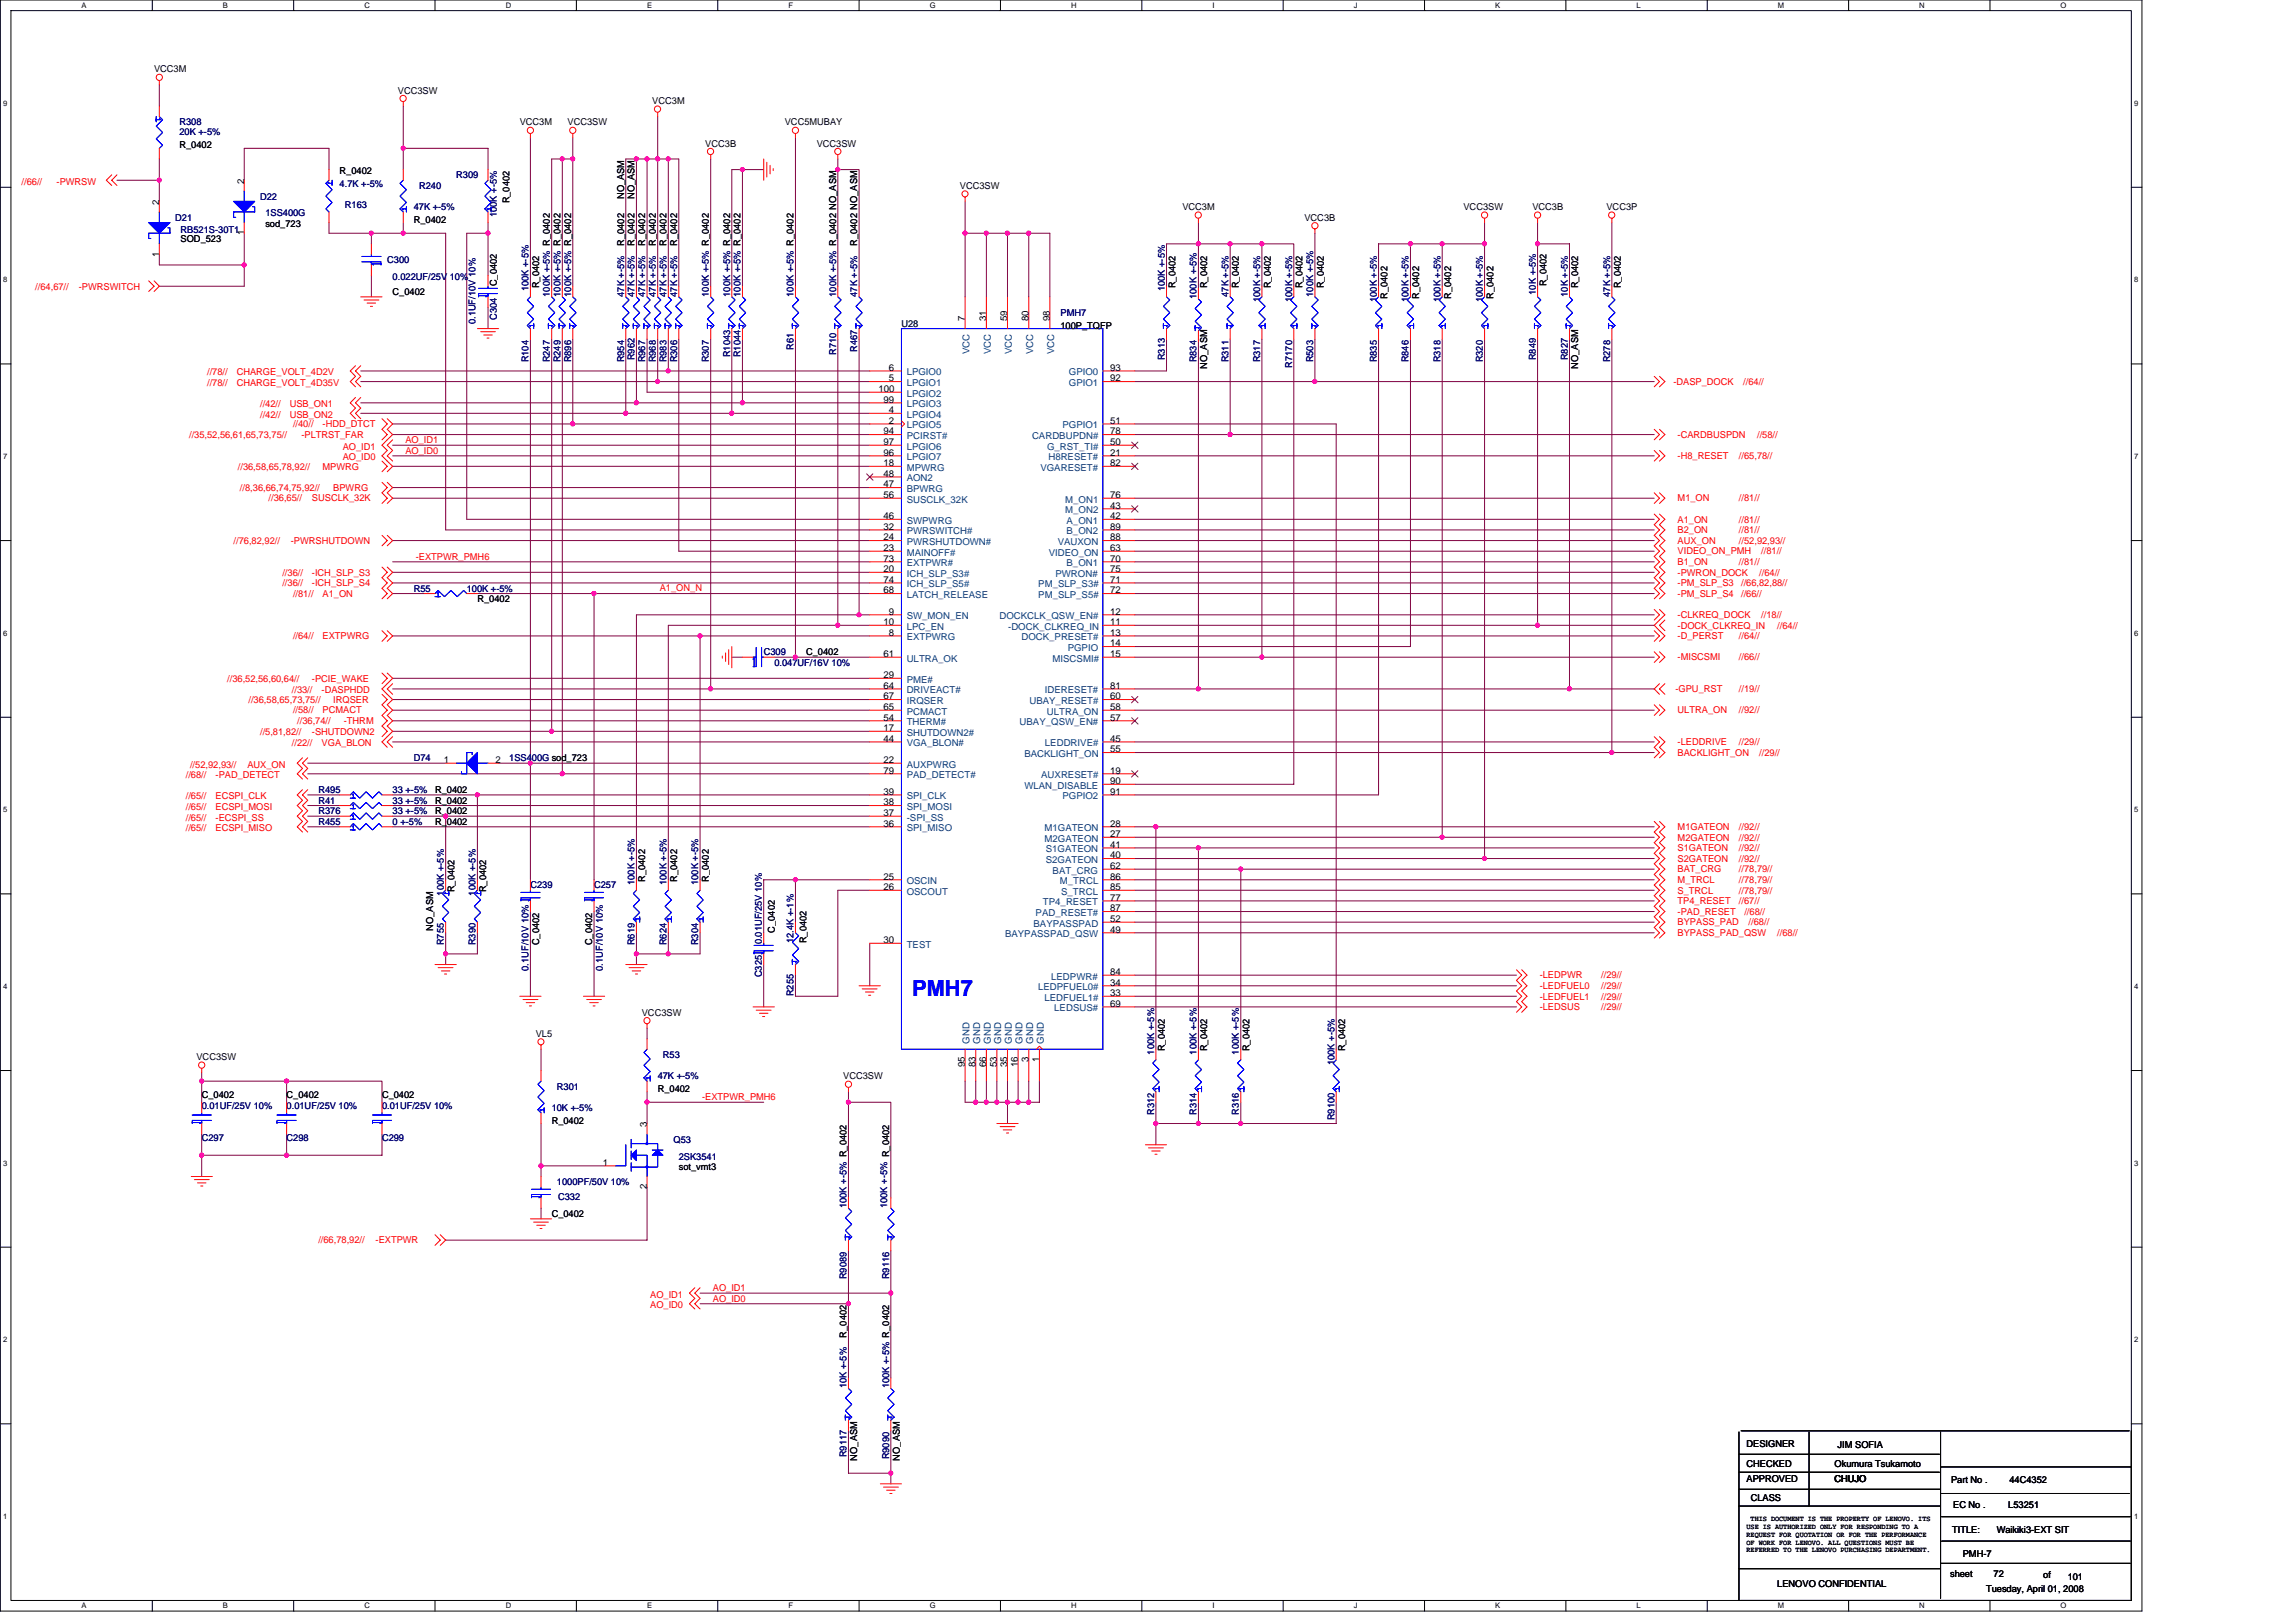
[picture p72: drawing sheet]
<svg xmlns="http://www.w3.org/2000/svg" width="297mm" height="210mm" viewBox="0 0 297 210" stroke-linecap="round" stroke-linejoin="round" font-family="sans-serif">
<defs><g id="words">
<text font-size="2.9" fill="#00f" x="118" y="128.9">PMH7</text>
<g font-size="1.2">
<text x="19.9" y="9.4">VCC3M</text>
<text x="51.5" y="12.1">VCC3SW</text>
<text x="67.2" y="16.2">VCC3M</text>
<text x="73.4" y="16.2">VCC3SW</text>
<text x="84.4" y="13.5">VCC3M</text>
<text x="101.5" y="16.2">VCC5MUBAY</text>
<text x="23.2" y="19.1">R_0402</text>
<text x="31.6" y="23.7" transform="rotate(-90 31.6 23.7)">2</text>
<text x="43.9" y="22.5">R_0402</text>
<text x="91.2" y="19">VCC3B</text>
<text x="105.7" y="19">VCC3SW</text>
<text x="20.6" y="26.5" transform="rotate(-90 20.6 26.5)">2</text>
<text x="34.3" y="29.4">sod_723</text>
<text x="53.5" y="28.8">R_0402</text>
<text x="65.9" y="26.3" transform="rotate(-90 65.9 26.3)">R_0402</text>
<text x="80.7" y="25.8" transform="rotate(-90 80.7 25.8)">NO_ASM</text>
<text x="82.1" y="25.8" transform="rotate(-90 82.1 25.8)">NO_ASM</text>
<text x="124.2" y="24.4">VCC3SW</text>
<text x="153" y="27.2">VCC3M</text>
<text x="168.8" y="28.6">VCC3B</text>
<text x="189.3" y="27.2">VCC3SW</text>
<text x="198.2" y="27.2">VCC3B</text>
<text x="207.8" y="27.2">VCC3P</text>
<text x="20.6" y="33.2" transform="rotate(-90 20.6 33.2)">1</text>
<text x="23.4" y="31.3">SOD_523</text>
<text x="31.6" y="30.5" transform="rotate(-90 31.6 30.5)">1</text>
<text x="80.7" y="31.8" transform="rotate(-90 80.7 31.8)">R_0402</text>
<text x="82.1" y="31.8" transform="rotate(-90 82.1 31.8)">R_0402</text>
<text x="83.5" y="31.8" transform="rotate(-90 83.5 31.8)">R_0402</text>
<text x="84.9" y="31.8" transform="rotate(-90 84.9 31.8)">R_0402</text>
<text x="86.2" y="31.8" transform="rotate(-90 86.2 31.8)">R_0402</text>
<text x="87.6" y="31.8" transform="rotate(-90 87.6 31.8)">R_0402</text>
<text x="110.9" y="31.8" transform="rotate(-90 110.9 31.8)">R_0402 NO_ASM</text>
<text x="50.8" y="38.2">C_0402</text>
<text x="64.3" y="37" transform="rotate(-90 64.3 37)">C_0402</text>
<text x="69.8" y="37.3" transform="rotate(-90 69.8 37.3)">R_0402</text>
<text x="124.8" y="41.6" transform="rotate(-90 124.8 41.6)">7</text>
<text x="127.6" y="41.6" transform="rotate(-90 127.6 41.6)">31</text>
<text x="130.3" y="41.6" transform="rotate(-90 130.3 41.6)">59</text>
<text x="133.1" y="41.6" transform="rotate(-90 133.1 41.6)">80</text>
<text x="135.8" y="41.6" transform="rotate(-90 135.8 41.6)">98</text>
<text x="152.1" y="37.3" transform="rotate(-90 152.1 37.3)">R_0402</text>
<text x="156.2" y="37.3" transform="rotate(-90 156.2 37.3)">R_0402</text>
<text x="160.3" y="37.3" transform="rotate(-90 160.3 37.3)">R_0402</text>
<text x="164.4" y="37.3" transform="rotate(-90 164.4 37.3)">R_0402</text>
<text x="168.5" y="37.3" transform="rotate(-90 168.5 37.3)">R_0402</text>
<text x="171.3" y="37.3" transform="rotate(-90 171.3 37.3)">R_0402</text>
<text x="179.5" y="38.7" transform="rotate(-90 179.5 38.7)">R_0402</text>
<text x="183.6" y="38.7" transform="rotate(-90 183.6 38.7)">R_0402</text>
<text x="187.7" y="38.7" transform="rotate(-90 187.7 38.7)">R_0402</text>
<text x="193.2" y="38.7" transform="rotate(-90 193.2 38.7)">R_0402</text>
<text x="200.1" y="37" transform="rotate(-90 200.1 37)">R_0402</text>
<text x="204.2" y="37.3" transform="rotate(-90 204.2 37.3)">R_0402</text>
<text x="209.7" y="37.3" transform="rotate(-90 209.7 37.3)">R_0402</text>
<text x="115" y="48">6</text>
<text x="137.2" y="42.5">100P_TQFP</text>
<text x="143.6" y="48">93</text>
<text x="156.2" y="47.7" transform="rotate(-90 156.2 47.7)">NO_ASM</text>
<text x="204.2" y="47.7" transform="rotate(-90 204.2 47.7)">NO_ASM</text>
<text x="113.6" y="50.7">100</text>
<text x="114.3" y="52.1">99</text>
<text x="115" y="53.5">4</text>
<text x="115" y="49.4">5</text>
<text x="143.6" y="49.4">92</text>
<text x="114.3" y="56.2">94</text>
<text x="114.3" y="59">96</text>
<text x="114.3" y="57.6">97</text>
<text x="115" y="54.8">2</text>
<text x="143.6" y="59">21</text>
<text x="143.6" y="56.2">78</text>
<text x="143.6" y="54.8">51</text>
<text x="143.6" y="57.6">50</text>
<text x="114.3" y="60.3">18</text>
<text x="114.3" y="64.5">56</text>
<text x="114.3" y="63.1">47</text>
<text x="114.3" y="61.7">48</text>
<text x="143.6" y="60.3">82</text>
<text x="143.6" y="65.8">43</text>
<text x="143.6" y="64.5">76</text>
<text x="114.3" y="71.3">23</text>
<text x="114.3" y="69.9">24</text>
<text x="114.3" y="68.6">32</text>
<text x="114.3" y="67.2">46</text>
<text x="143.6" y="69.9">88</text>
<text x="143.6" y="71.3">63</text>
<text x="143.6" y="67.2">42</text>
<text x="143.6" y="68.6">89</text>
<text x="61.8" y="77.9">R_0402</text>
<text x="114.3" y="74">20</text>
<text x="114.3" y="76.8">68</text>
<text x="114.3" y="72.7">73</text>
<text x="114.3" y="75.4">74</text>
<text x="143.6" y="75.4">71</text>
<text x="143.6" y="76.8">72</text>
<text x="143.6" y="74">75</text>
<text x="143.6" y="72.7">70</text>
<text x="114.3" y="80.9">10</text>
<text x="115" y="79.5">9</text>
<text x="115" y="82.3">8</text>
<text x="143.6" y="82.3">13</text>
<text x="143.6" y="79.5">12</text>
<text x="143.6" y="83.7">14</text>
<text x="143.6" y="80.9">11</text>
<text x="104.3" y="84.8">C_0402</text>
<text x="114.3" y="87.8">29</text>
<text x="114.3" y="85">61</text>
<text x="114.3" y="89.1">64</text>
<text x="143.6" y="89.1">81</text>
<text x="143.6" y="85">15</text>
<text x="114.3" y="94.6">17</text>
<text x="114.3" y="93.3">54</text>
<text x="114.3" y="96">44</text>
<text x="114.3" y="91.9">65</text>
<text x="114.3" y="90.5">67</text>
<text x="143.6" y="93.3">57</text>
<text x="143.6" y="91.9">58</text>
<text x="143.6" y="90.5">60</text>
<text x="143.6" y="96">45</text>
<text x="57.4" y="98.7">1</text>
<text x="64.1" y="98.7">2</text>
<text x="114.3" y="98.7">22</text>
<text x="114.3" y="100.1">79</text>
<text x="143.6" y="100.1">19</text>
<text x="143.6" y="97.4">55</text>
<text x="143.6" y="101.5">90</text>
<text x="56.3" y="106.7">R_0402</text>
<text x="56.3" y="105.4">R_0402</text>
<text x="56.3" y="102.6">R_0402</text>
<text x="56.3" y="104">R_0402</text>
<text x="114.3" y="107">36</text>
<text x="114.3" y="105.6">37</text>
<text x="114.3" y="104.2">38</text>
<text x="114.3" y="102.8">39</text>
<text x="143.6" y="107">28</text>
<text x="143.6" y="102.8">91</text>
<text x="114.3" y="113.8">25</text>
<text x="143.6" y="112.5">62</text>
<text x="143.6" y="113.8">86</text>
<text x="143.6" y="108.3">27</text>
<text x="143.6" y="109.7">41</text>
<text x="143.6" y="111.1">40</text>
<text x="58.8" y="115.5" transform="rotate(-90 58.8 115.5)">R_0402</text>
<text x="62.9" y="115.5" transform="rotate(-90 62.9 115.5)">R_0402</text>
<text x="83.5" y="114.1" transform="rotate(-90 83.5 114.1)">R_0402</text>
<text x="87.6" y="114.1" transform="rotate(-90 87.6 114.1)">R_0402</text>
<text x="91.7" y="114.1" transform="rotate(-90 91.7 114.1)">R_0402</text>
<text x="114.3" y="115.2">26</text>
<text x="143.6" y="115.2">85</text>
<text x="143.6" y="116.6">77</text>
<text x="143.6" y="119.3">52</text>
<text x="143.6" y="117.9">87</text>
<text x="56" y="120.4" transform="rotate(-90 56 120.4)">NO_ASM</text>
<text x="69.8" y="122.3" transform="rotate(-90 69.8 122.3)">C_0402</text>
<text x="76.6" y="122.3" transform="rotate(-90 76.6 122.3)">C_0402</text>
<text x="100.2" y="120.7" transform="rotate(-90 100.2 120.7)">C_0402</text>
<text x="104.3" y="122.1" transform="rotate(-90 104.3 122.1)">R_0402</text>
<text x="114.3" y="122">30</text>
<text x="143.6" y="120.7">49</text>
<text x="83" y="131.4">VCC3SW</text>
<text x="143.6" y="127.6">34</text>
<text x="143.6" y="126.2">84</text>
<text x="143.6" y="128.9">33</text>
<text x="143.6" y="130.3">69</text>
<text x="25.4" y="137.2">VCC3SW</text>
<text x="69.3" y="134.2">VL5</text>
<text x="133.1" y="137.4" transform="rotate(-90 133.1 137.4)">3</text>
<text x="134.4" y="137.4" transform="rotate(-90 134.4 137.4)">1</text>
<text x="150.7" y="136.1" transform="rotate(-90 150.7 136.1)">R_0402</text>
<text x="156.2" y="136.1" transform="rotate(-90 156.2 136.1)">R_0402</text>
<text x="161.7" y="136.1" transform="rotate(-90 161.7 136.1)">R_0402</text>
<text x="174" y="136.1" transform="rotate(-90 174 136.1)">R_0402</text>
<text x="26.1" y="142.1">C_0402</text>
<text x="37.1" y="142.1">C_0402</text>
<text x="49.4" y="142.1">C_0402</text>
<text x="85.1" y="141.3">R_0402</text>
<text x="109.1" y="139.7">VCC3SW</text>
<text x="124.8" y="138.1" transform="rotate(-90 124.8 138.1)">95</text>
<text x="126.2" y="138.1" transform="rotate(-90 126.2 138.1)">83</text>
<text x="127.6" y="138.1" transform="rotate(-90 127.6 138.1)">66</text>
<text x="128.9" y="138.1" transform="rotate(-90 128.9 138.1)">53</text>
<text x="130.3" y="138.1" transform="rotate(-90 130.3 138.1)">35</text>
<text x="131.7" y="138.1" transform="rotate(-90 131.7 138.1)">16</text>
<text x="71.4" y="145.4">R_0402</text>
<text x="83.7" y="145.8" transform="rotate(-90 83.7 145.8)">3</text>
<text x="78" y="150.9">1</text>
<text x="83.7" y="153.9" transform="rotate(-90 83.7 153.9)">2</text>
<text x="87.8" y="151.4">sot_vmt3</text>
<text x="71.4" y="157.5">C_0402</text>
<text x="109.5" y="173.1" transform="rotate(-90 109.5 173.1)">R_0402</text>
<text x="110.9" y="189" transform="rotate(-90 110.9 189)">NO_ASM</text>
<text x="116.4" y="189" transform="rotate(-90 116.4 189)">NO_ASM</text>
<text x="226" y="187.3">DESIGNER</text>
<text x="226" y="189.9">CHECKED</text>
<text x="226" y="191.8">APPROVED</text>
<text x="237.3" y="191.8">CHUJO</text>
<text x="237.3" y="189.9">Okumura Tsukamoto</text>
<text x="237.7" y="187.4">JIM SOFIA</text>
<text x="252.4" y="191.9">Part No .</text>
<text x="260" y="191.9">44C4352</text>
<text x="226.5" y="194.2">CLASS</text>
<text x="252.7" y="195.2">EC No .</text>
<text x="259.8" y="195.2">L53251</text>
<text x="252.6" y="198.4">TITLE:</text>
<text x="253.9" y="201.5">PMH-7</text>
<text x="258.3" y="198.4">Waikiki3-EXT SIT</text>
<text x="229.9" y="205.4">LENOVO CONFIDENTIAL</text>
<text x="252.3" y="204.1">sheet</text>
<text x="256.9" y="206">Tuesday, April 01, 2008</text>
<text x="257.9" y="204.1">72</text>
<text x="264.3" y="204.3">of</text>
<text x="267.5" y="204.4">101</text>
</g>
<g font-size="1.2" fill="#000080">
<text x="23.2" y="16.2">R308</text>
<text x="23.2" y="17.4">20K +-5%</text>
<text x="59" y="23.1">R309</text>
<text x="22.7" y="28.6">D21</text>
<text x="33.7" y="25.8">D22</text>
<text x="34.3" y="28">1SS400G</text>
<text x="43.9" y="24.2">4.7K +-5%</text>
<text x="44.6" y="26.9">R163</text>
<text x="53.5" y="27.2">47K +-5%</text>
<text x="54.2" y="24.4">R240</text>
<text x="64.3" y="28.1" transform="rotate(-90 64.3 28.1)">100K +-5%</text>
<text x="23.4" y="30.2">RB521S-30T1</text>
<text x="50.1" y="34">C300</text>
<text x="50.8" y="36.2">0.022UF/25V 10%</text>
<text x="61.5" y="42" transform="rotate(-90 61.5 42)">0.1UF/10V 10%</text>
<text x="64.3" y="41.4" transform="rotate(-90 64.3 41.4)">C304</text>
<text x="68.4" y="37.7" transform="rotate(-90 68.4 37.7)">100K +-5%</text>
<text x="71.1" y="38.4" transform="rotate(-90 71.1 38.4)">100K +-5% R_0402</text>
<text x="72.5" y="38.4" transform="rotate(-90 72.5 38.4)">100K +-5% R_0402</text>
<text x="73.9" y="38.4" transform="rotate(-90 73.9 38.4)">100K +-5% R_0402</text>
<text x="80.7" y="38.4" transform="rotate(-90 80.7 38.4)">47K +-5%</text>
<text x="82.1" y="38.4" transform="rotate(-90 82.1 38.4)">47K +-5%</text>
<text x="83.5" y="38.4" transform="rotate(-90 83.5 38.4)">47K +-5%</text>
<text x="84.9" y="38.4" transform="rotate(-90 84.9 38.4)">47K +-5%</text>
<text x="86.2" y="38.4" transform="rotate(-90 86.2 38.4)">47K +-5%</text>
<text x="87.6" y="38.4" transform="rotate(-90 87.6 38.4)">47K +-5%</text>
<text x="91.7" y="38.4" transform="rotate(-90 91.7 38.4)">100K +-5% R_0402</text>
<text x="94.5" y="38.4" transform="rotate(-90 94.5 38.4)">100K +-5% R_0402</text>
<text x="95.8" y="38.4" transform="rotate(-90 95.8 38.4)">100K +-5% R_0402</text>
<text x="102.7" y="38.4" transform="rotate(-90 102.7 38.4)">100K +-5% R_0402</text>
<text x="108.2" y="38.4" transform="rotate(-90 108.2 38.4)">100K +-5% R_0402 NO_ASM</text>
<text x="110.9" y="38.4" transform="rotate(-90 110.9 38.4)">47K +-5%</text>
<text x="137.2" y="40.9">PMH7</text>
<text x="150.7" y="37.7" transform="rotate(-90 150.7 37.7)">100K +-5%</text>
<text x="154.8" y="38.7" transform="rotate(-90 154.8 38.7)">100K +-5%</text>
<text x="158.9" y="38.4" transform="rotate(-90 158.9 38.4)">47K +-5%</text>
<text x="163" y="39.1" transform="rotate(-90 163 39.1)">100K +-5%</text>
<text x="167.1" y="39.1" transform="rotate(-90 167.1 39.1)">100K +-5%</text>
<text x="169.9" y="38.4" transform="rotate(-90 169.9 38.4)">100K +-5%</text>
<text x="178.1" y="39.1" transform="rotate(-90 178.1 39.1)">100K +-5%</text>
<text x="182.2" y="39.1" transform="rotate(-90 182.2 39.1)">100K +-5%</text>
<text x="186.3" y="39.1" transform="rotate(-90 186.3 39.1)">100K +-5%</text>
<text x="191.8" y="39.1" transform="rotate(-90 191.8 39.1)">100K +-5%</text>
<text x="198.7" y="38.1" transform="rotate(-90 198.7 38.1)">10K +-5%</text>
<text x="202.8" y="38.4" transform="rotate(-90 202.8 38.4)">10K +-5%</text>
<text x="208.3" y="38.4" transform="rotate(-90 208.3 38.4)">47K +-5%</text>
<text x="68.4" y="46.9" transform="rotate(-90 68.4 46.9)">R104</text>
<text x="71.1" y="46.9" transform="rotate(-90 71.1 46.9)">R247</text>
<text x="72.5" y="46.9" transform="rotate(-90 72.5 46.9)">R249</text>
<text x="73.9" y="46.9" transform="rotate(-90 73.9 46.9)">R896</text>
<text x="80.7" y="46.9" transform="rotate(-90 80.7 46.9)">R954</text>
<text x="82.1" y="46.6" transform="rotate(-90 82.1 46.6)">R962</text>
<text x="83.5" y="46.9" transform="rotate(-90 83.5 46.9)">R967</text>
<text x="84.9" y="46.9" transform="rotate(-90 84.9 46.9)">R968</text>
<text x="86.2" y="46.9" transform="rotate(-90 86.2 46.9)">R983</text>
<text x="87.6" y="46.9" transform="rotate(-90 87.6 46.9)">R306</text>
<text x="91.7" y="46.9" transform="rotate(-90 91.7 46.9)">R307</text>
<text x="94.5" y="46.2" transform="rotate(-90 94.5 46.2)">R1043</text>
<text x="95.8" y="46.2" transform="rotate(-90 95.8 46.2)">R1044</text>
<text x="102.7" y="45.3" transform="rotate(-90 102.7 45.3)">R61</text>
<text x="108.2" y="46" transform="rotate(-90 108.2 46)">R710</text>
<text x="110.9" y="45.6" transform="rotate(-90 110.9 45.6)">R467</text>
<text x="150.7" y="46.6" transform="rotate(-90 150.7 46.6)">R313</text>
<text x="154.8" y="46.9" transform="rotate(-90 154.8 46.9)">R834</text>
<text x="158.9" y="46.9" transform="rotate(-90 158.9 46.9)">R311</text>
<text x="163" y="46.9" transform="rotate(-90 163 46.9)">R317</text>
<text x="167.1" y="47.6" transform="rotate(-90 167.1 47.6)">R7170</text>
<text x="169.9" y="46.9" transform="rotate(-90 169.9 46.9)">R503</text>
<text x="178.1" y="46.9" transform="rotate(-90 178.1 46.9)">R835</text>
<text x="182.2" y="46.9" transform="rotate(-90 182.2 46.9)">R846</text>
<text x="186.3" y="46.9" transform="rotate(-90 186.3 46.9)">R318</text>
<text x="191.8" y="46.9" transform="rotate(-90 191.8 46.9)">R320</text>
<text x="198.7" y="46.6" transform="rotate(-90 198.7 46.6)">R849</text>
<text x="202.8" y="46.6" transform="rotate(-90 202.8 46.6)">R827</text>
<text x="208.3" y="46.9" transform="rotate(-90 208.3 46.9)">R278</text>
<text x="53.5" y="76.6">R55</text>
<text x="60.4" y="76.6">100K +-5%</text>
<text x="98.8" y="84.8">C309</text>
<text x="100.2" y="86.2">0.047UF/16V 10%</text>
<text x="53.5" y="98.5">D74</text>
<text x="65.9" y="98.5">1SS400G sod_723</text>
<text x="41.2" y="106.7">R455</text>
<text x="41.2" y="105.4">R376</text>
<text x="41.2" y="102.6">R495</text>
<text x="41.2" y="104">R41</text>
<text x="50.8" y="106.7">0 +-5%</text>
<text x="50.8" y="105.4">33 +-5%</text>
<text x="50.8" y="102.6">33 +-5%</text>
<text x="50.8" y="104">33 +-5%</text>
<text x="57.4" y="115.9" transform="rotate(-90 57.4 115.9)">100K +-5%</text>
<text x="61.5" y="115.9" transform="rotate(-90 61.5 115.9)">100K +-5%</text>
<text x="68.6" y="115">C239</text>
<text x="76.9" y="115">C257</text>
<text x="82.1" y="114.5" transform="rotate(-90 82.1 114.5)">100K +-5%</text>
<text x="86.2" y="114.5" transform="rotate(-90 86.2 114.5)">100K +-5%</text>
<text x="90.3" y="114.5" transform="rotate(-90 90.3 114.5)">100K +-5%</text>
<text x="57.4" y="122.3" transform="rotate(-90 57.4 122.3)">R755</text>
<text x="61.5" y="122.3" transform="rotate(-90 61.5 122.3)">R390</text>
<text x="68.4" y="125.6" transform="rotate(-90 68.4 125.6)">0.1UF/10V 10%</text>
<text x="78" y="125.6" transform="rotate(-90 78 125.6)">0.1UF/10V 10%</text>
<text x="82.1" y="122.3" transform="rotate(-90 82.1 122.3)">R619</text>
<text x="86.2" y="122.3" transform="rotate(-90 86.2 122.3)">R624</text>
<text x="90.3" y="122.3" transform="rotate(-90 90.3 122.3)">R304</text>
<text x="98.6" y="122.2" transform="rotate(-90 98.6 122.2)">0.01UF/25V 10%</text>
<text x="102.7" y="122.1" transform="rotate(-90 102.7 122.1)">12.4K +-1%</text>
<text x="98.6" y="126.5" transform="rotate(-90 98.6 126.5)">C325</text>
<text x="102.7" y="128.9" transform="rotate(-90 102.7 128.9)">R255</text>
<text x="85.8" y="136.9">R53</text>
<text x="149.3" y="136.5" transform="rotate(-90 149.3 136.5)">100K +-5%</text>
<text x="154.8" y="136.5" transform="rotate(-90 154.8 136.5)">100K +-5%</text>
<text x="160.3" y="136.5" transform="rotate(-90 160.3 136.5)">100K +-5%</text>
<text x="172.6" y="137.9" transform="rotate(-90 172.6 137.9)">100K +-5%</text>
<text x="26.1" y="143.5">0.01UF/25V 10%</text>
<text x="37.1" y="143.5">0.01UF/25V 10%</text>
<text x="49.4" y="143.5">0.01UF/25V 10%</text>
<text x="71.4" y="143.8">10K +-5%</text>
<text x="72" y="141">R301</text>
<text x="85.1" y="139.7">47K +-5%</text>
<text x="26.1" y="147.6">C297</text>
<text x="37.1" y="147.6">C298</text>
<text x="49.4" y="147.6">C299</text>
<text x="87.1" y="147.9">Q53</text>
<text x="149.3" y="144.3" transform="rotate(-90 149.3 144.3)">R312</text>
<text x="154.8" y="144.3" transform="rotate(-90 154.8 144.3)">R314</text>
<text x="160.3" y="144.3" transform="rotate(-90 160.3 144.3)">R316</text>
<text x="172.6" y="145" transform="rotate(-90 172.6 145)">R9100</text>
<text x="72" y="153.4">1000PF/50V 10%</text>
<text x="72.2" y="155.3">C332</text>
<text x="87.8" y="150.1">2SK3541</text>
<text x="109.5" y="156.4" transform="rotate(-90 109.5 156.4)">100K +-5% R_0402</text>
<text x="114.8" y="156.4" transform="rotate(-90 114.8 156.4)">100K +-5% R_0402</text>
<text x="109.5" y="165.6" transform="rotate(-90 109.5 165.6)">R9089</text>
<text x="115" y="165.6" transform="rotate(-90 115 165.6)">R9116</text>
<text x="109.5" y="179.7" transform="rotate(-90 109.5 179.7)">10K +-5%</text>
<text x="115" y="179.7" transform="rotate(-90 115 179.7)">100K +-5% R_0402</text>
<text x="109.5" y="188.6" transform="rotate(-90 109.5 188.6)">R9117</text>
<text x="115" y="188.9" transform="rotate(-90 115 188.9)">R9090</text>
</g>
<g font-size="1.2" fill="#f00">
<text x="2.8" y="23.9">//66//</text>
<text x="7.3" y="23.9">-PWRSW</text>
<text x="4.6" y="37.5">//64,67//</text>
<text x="10.2" y="37.5">-PWRSWITCH</text>
<text x="26.8" y="48.6">//78//</text>
<text x="26.8" y="50">//78//</text>
<text x="30.6" y="48.6">CHARGE_VOLT_4D2V</text>
<text x="30.6" y="50">CHARGE_VOLT_4D35V</text>
<text x="33.7" y="52.7">//42//</text>
<text x="37.5" y="52.7">USB_ON1</text>
<text x="216.5" y="49.8">-DASP_DOCK</text>
<text x="225.5" y="49.8">//64//</text>
<text x="24.5" y="56.7">//35,52,56,61,65,73,75//</text>
<text x="33.7" y="54.1">//42//</text>
<text x="37.5" y="54.1">USB_ON2</text>
<text x="37.9" y="55.3">//40//</text>
<text x="39" y="56.7">-PLTRST_FAR</text>
<text x="41.7" y="55.3">-HDD_DTCT</text>
<text x="44.3" y="58.2">AO_ID1</text>
<text x="44.3" y="59.6">AO_ID0</text>
<text x="52.4" y="57.3">AO_ID1</text>
<text x="52.4" y="58.7">AO_ID0</text>
<text x="217" y="56.7">-CARDBUSPDN</text>
<text x="217" y="59.4">-H8_RESET</text>
<text x="225" y="59.4">//65,78//</text>
<text x="227.3" y="56.7">//58//</text>
<text x="30.8" y="60.8">//36,58,65,78,92//</text>
<text x="31" y="63.5">//8,36,66,74,75,92//</text>
<text x="34.8" y="64.9">//36,65//</text>
<text x="40.4" y="64.9">SUSCLK_32K</text>
<text x="41.7" y="60.8">MPWRG</text>
<text x="43.1" y="63.5">BPWRG</text>
<text x="217" y="64.9">M1_ON</text>
<text x="225" y="64.9">//81//</text>
<text x="30.2" y="70.4">//76,82,92//</text>
<text x="37.6" y="70.4">-PWRSHUTDOWN</text>
<text x="217" y="70.4">AUX_ON</text>
<text x="217" y="67.6">A1_ON</text>
<text x="217" y="69">B2_ON</text>
<text x="217" y="71.8">VIDEO_ON_PMH</text>
<text x="225" y="70.4">//52,92,93//</text>
<text x="225" y="67.6">//81//</text>
<text x="225" y="69">//81//</text>
<text x="227.9" y="71.8">//81//</text>
<text x="36.5" y="74.5">//36//</text>
<text x="36.5" y="75.9">//36//</text>
<text x="37.9" y="77.3">//81//</text>
<text x="40.4" y="74.5">-ICH_SLP_S3</text>
<text x="40.4" y="75.9">-ICH_SLP_S4</text>
<text x="41.7" y="77.3">A1_ON</text>
<text x="53.8" y="72.4">-EXTPWR_PMH6</text>
<text x="85.4" y="76.5">A1_ON_N</text>
<text x="217" y="73.1">B1_ON</text>
<text x="217" y="74.5">-PWRON_DOCK</text>
<text x="217" y="75.9">-PM_SLP_S3</text>
<text x="217" y="77.3">-PM_SLP_S4</text>
<text x="225" y="73.1">//81//</text>
<text x="225.3" y="75.9">//66,82,88//</text>
<text x="225.3" y="77.3">//66//</text>
<text x="227.6" y="74.5">//64//</text>
<text x="37.9" y="82.7">//64//</text>
<text x="41.7" y="82.7">EXTPWRG</text>
<text x="217" y="81.4">-DOCK_CLKREQ_IN</text>
<text x="217" y="80">-CLKREQ_DOCK</text>
<text x="217" y="82.7">-D_PERST</text>
<text x="225" y="82.7">//64//</text>
<text x="227.9" y="80">//18//</text>
<text x="229.9" y="81.4">//64//</text>
<text x="29.4" y="88.2">//36,52,56,60,64//</text>
<text x="37.8" y="89.7">//33//</text>
<text x="40.4" y="88.2">-PCIE_WAKE</text>
<text x="41.6" y="89.7">-DASPHDD</text>
<text x="216.8" y="89.6">-GPU_RST</text>
<text x="217" y="85.5">-MISCSMI</text>
<text x="225" y="89.6">//19//</text>
<text x="225" y="85.5">//66//</text>
<text x="32.1" y="91">//36,58,65,73,75//</text>
<text x="33.7" y="95.1">//5,81,82//</text>
<text x="37.9" y="92.3">//58//</text>
<text x="38.5" y="93.7">//36,74//</text>
<text x="40.4" y="95.1">-SHUTDOWN2</text>
<text x="41.7" y="92.3">PCMACT</text>
<text x="43.1" y="91">IRQSER</text>
<text x="44.5" y="93.7">-THRM</text>
<text x="217" y="92.3">ULTRA_ON</text>
<text x="225" y="92.3">//92//</text>
<text x="24" y="100.7">//68//</text>
<text x="24.6" y="99.3">//52,92,93//</text>
<text x="27.9" y="100.7">-PAD_DETECT</text>
<text x="32" y="99.3">AUX_ON</text>
<text x="37.8" y="96.6">//22//</text>
<text x="41.6" y="96.6">VGA_BLON</text>
<text x="217" y="96.5">-LEDDRIVE</text>
<text x="217" y="97.8">BACKLIGHT_ON</text>
<text x="225" y="96.5">//29//</text>
<text x="227.6" y="97.8">//29//</text>
<text x="24" y="104.8">//65//</text>
<text x="24" y="103.4">//65//</text>
<text x="24" y="107.6">//65//</text>
<text x="24" y="106.2">//65//</text>
<text x="27.9" y="104.8">ECSPI_MOSI</text>
<text x="27.9" y="103.4">ECSPI_CLK</text>
<text x="27.9" y="107.6">ECSPI_MISO</text>
<text x="27.9" y="106.2">-ECSPI_SS</text>
<text x="217" y="107.4">M1GATEON</text>
<text x="225" y="107.4">//92//</text>
<text x="217" y="108.8">M2GATEON</text>
<text x="217" y="110.2">S1GATEON</text>
<text x="217" y="111.5">S2GATEON</text>
<text x="217" y="112.9">BAT_CRG</text>
<text x="225" y="112.9">//78,79//</text>
<text x="225" y="108.8">//92//</text>
<text x="225" y="110.2">//92//</text>
<text x="225" y="111.5">//92//</text>
<text x="217" y="118.4">-PAD_RESET</text>
<text x="217" y="119.8">BYPASS_PAD</text>
<text x="217" y="117">TP4_RESET</text>
<text x="217" y="115.7">S_TRCL</text>
<text x="217" y="114.3">M_TRCL</text>
<text x="225" y="115.7">//78,79//</text>
<text x="225" y="114.3">//78,79//</text>
<text x="225" y="117">//67//</text>
<text x="225.7" y="118.4">//68//</text>
<text x="226.2" y="119.8">//68//</text>
<text x="217" y="121.1">BYPASS_PAD_QSW</text>
<text x="229.9" y="121.1">//68//</text>
<text x="199.2" y="126.6">-LEDPWR</text>
<text x="199.2" y="130.7">-LEDSUS</text>
<text x="199.2" y="129.4">-LEDFUEL1</text>
<text x="199.2" y="128">-LEDFUEL0</text>
<text x="207.2" y="129.4">//29//</text>
<text x="207.2" y="128">//29//</text>
<text x="207.2" y="130.7">//29//</text>
<text x="207.2" y="126.6">//29//</text>
<text x="90.8" y="142.4">-EXTPWR_PMH6</text>
<text x="41.2" y="160.9">//66,78,92//</text>
<text x="48.6" y="160.9">-EXTPWR</text>
<text x="84.1" y="167.9">AO_ID1</text>
<text x="92.2" y="167.1">AO_ID1</text>
<text x="84.1" y="169.3">AO_ID0</text>
<text x="92.2" y="168.4">AO_ID0</text>
</g>
<text font-size="1.2" fill="#004040" x="116.6" y="42.3">U28</text>
<g font-size="1.2" fill="#004080">
<text x="125.4" y="45.8" transform="rotate(-90 125.4 45.8)">VCC</text>
<text x="128.2" y="45.8" transform="rotate(-90 128.2 45.8)">VCC</text>
<text x="130.9" y="45.8" transform="rotate(-90 130.9 45.8)">VCC</text>
<text x="133.7" y="45.8" transform="rotate(-90 133.7 45.8)">VCC</text>
<text x="136.4" y="45.8" transform="rotate(-90 136.4 45.8)">VCC</text>
<text x="117.3" y="48.6">LPGIO0</text>
<text x="117.3" y="50">LPGIO1</text>
<text x="117.3" y="52.7">LPGIO3</text>
<text x="117.3" y="51.3">LPGIO2</text>
<text x="138.3" y="50">GPIO1</text>
<text x="138.3" y="48.6">GPIO0</text>
<text x="117.3" y="54.1">LPGIO4</text>
<text x="117.3" y="55.4">LPGIO5</text>
<text x="117.3" y="56.8">PCIRST#</text>
<text x="117.3" y="59.6">LPGIO7</text>
<text x="117.3" y="58.2">LPGIO6</text>
<text x="133.5" y="56.8">CARDBUPDN#</text>
<text x="135.5" y="58.2">G_RST_TI#</text>
<text x="135.6" y="59.6">H8RESET#</text>
<text x="137.5" y="55.4">PGPIO1</text>
<text x="117.3" y="60.9">MPWRG</text>
<text x="117.3" y="65">SUSCLK_32K</text>
<text x="117.3" y="63.7">BPWRG</text>
<text x="117.3" y="62.3">AON2</text>
<text x="134.6" y="60.9">VGARESET#</text>
<text x="137.8" y="65">M_ON1</text>
<text x="117.3" y="71.9">MAINOFF#</text>
<text x="117.3" y="70.5">PWRSHUTDOWN#</text>
<text x="117.3" y="69.2">PWRSWITCH#</text>
<text x="117.3" y="67.8">SWPWRG</text>
<text x="135.7" y="71.9">VIDEO_ON</text>
<text x="136.8" y="70.5">VAUXON</text>
<text x="137.8" y="66.4">M_ON2</text>
<text x="138" y="67.8">A_ON1</text>
<text x="138" y="69.2">B_ON2</text>
<text x="117.3" y="74.6">ICH_SLP_S3#</text>
<text x="117.3" y="77.4">LATCH_RELEASE</text>
<text x="117.3" y="73.3">EXTPWR#</text>
<text x="117.3" y="76">ICH_SLP_S5#</text>
<text x="134.3" y="76">PM_SLP_S3#</text>
<text x="134.3" y="77.4">PM_SLP_S5#</text>
<text x="136.5" y="74.6">PWRON#</text>
<text x="138" y="73.3">B_ON1</text>
<text x="117.3" y="80.1">SW_MON_EN</text>
<text x="117.3" y="82.9">EXTPWRG</text>
<text x="117.3" y="81.5">LPC_EN</text>
<text x="129.3" y="80.1">DOCKCLK_QSW_EN#</text>
<text x="130.4" y="81.5">-DOCK_CLKREQ_IN</text>
<text x="132.1" y="82.9">DOCK_PRESET#</text>
<text x="117.3" y="88.3">PME#</text>
<text x="117.3" y="85.6">ULTRA_OK</text>
<text x="117.3" y="89.7">DRIVEACT#</text>
<text x="135.2" y="89.7">IDERESET#</text>
<text x="136.2" y="85.6">MISCSMI#</text>
<text x="138.1" y="84.2">PGPIO</text>
<text x="117.3" y="95.2">SHUTDOWN2#</text>
<text x="117.3" y="93.9">THERM#</text>
<text x="117.3" y="92.5">PCMACT</text>
<text x="117.3" y="91.1">IRQSER</text>
<text x="131.9" y="93.9">UBAY_QSW_EN#</text>
<text x="133.2" y="91.1">UBAY_RESET#</text>
<text x="135.4" y="92.5">ULTRA_ON</text>
<text x="117.3" y="99.3">AUXPWRG</text>
<text x="117.3" y="96.6">VGA_BLON#</text>
<text x="117.3" y="100.7">PAD_DETECT#</text>
<text x="132.5" y="98">BACKLIGHT_ON</text>
<text x="134.7" y="100.7">AUXRESET#</text>
<text x="135.2" y="96.6">LEDDRIVE#</text>
<text x="117.3" y="107.6">SPI_MISO</text>
<text x="117.3" y="106.2">-SPI_SS</text>
<text x="117.3" y="104.8">SPI_MOSI</text>
<text x="117.3" y="103.4">SPI_CLK</text>
<text x="132.5" y="102.1">WLAN_DISABLE</text>
<text x="135.1" y="107.6">M1GATEON</text>
<text x="137.5" y="103.4">PGPIO2</text>
<text x="135.1" y="108.9">M2GATEON</text>
<text x="135.3" y="110.3">S1GATEON</text>
<text x="135.3" y="111.7">S2GATEON</text>
<text x="136.2" y="113.1">BAT_CRG</text>
<text x="117.3" y="115.8">OSCOUT</text>
<text x="117.3" y="114.4">OSCIN</text>
<text x="133.7" y="119.9">BAYPASSPAD</text>
<text x="134" y="118.5">PAD_RESET#</text>
<text x="134.9" y="117.2">TP4_RESET</text>
<text x="137.1" y="114.4">M_TRCL</text>
<text x="137.3" y="115.8">S_TRCL</text>
<text x="117.3" y="122.6">TEST</text>
<text x="130" y="121.3">BAYPASSPAD_QSW</text>
<text x="134.3" y="128.1">LEDPFUEL0#</text>
<text x="135.1" y="129.5">LEDFUEL1#</text>
<text x="136" y="126.8">LEDPWR#</text>
<text x="136.4" y="130.9">LEDSUS#</text>
<text x="125.4" y="135.1" transform="rotate(-90 125.4 135.1)">GND</text>
<text x="126.8" y="135.1" transform="rotate(-90 126.8 135.1)">GND</text>
<text x="128.2" y="135.1" transform="rotate(-90 128.2 135.1)">GND</text>
<text x="129.5" y="135.1" transform="rotate(-90 129.5 135.1)">GND</text>
<text x="130.9" y="135.1" transform="rotate(-90 130.9 135.1)">GND</text>
<text x="132.3" y="135.1" transform="rotate(-90 132.3 135.1)">GND</text>
<text x="133.7" y="135.1" transform="rotate(-90 133.7 135.1)">GND</text>
<text x="135" y="135.1" transform="rotate(-90 135 135.1)">GND</text>
</g>
<g font-size="1">
<text x="10.6" y="1">A</text>
<text x="28.8" y="1">B</text>
<text x="47.1" y="1">C</text>
<text x="65.4" y="1">D</text>
<text x="83.7" y="1">E</text>
<text x="102" y="1">F</text>
<text x="120.3" y="1">G</text>
<text x="138.6" y="1">H</text>
<text x="156.9" y="1">I</text>
<text x="175.2" y="1">J</text>
<text x="193.4" y="1">K</text>
<text x="211.7" y="1">L</text>
<text x="230" y="1">M</text>
<text x="248.3" y="1">N</text>
<text x="266.6" y="1">O</text>
<text x=".4" y="13.7">9</text>
<text x="276.1" y="13.7">9</text>
<text x=".4" y="36.6">8</text>
<text x="276.1" y="36.6">8</text>
<text x=".4" y="59.4">7</text>
<text x="276.1" y="59.4">7</text>
<text x=".4" y="82.3">6</text>
<text x="276.1" y="82.3">6</text>
<text x=".4" y="105.1">5</text>
<text x="276.1" y="105.1">5</text>
<text x=".4" y="128">4</text>
<text x="276.1" y="128">4</text>
<text x=".4" y="150.9">3</text>
<text x="276.1" y="150.9">3</text>
<text x=".4" y="173.7">2</text>
<text x="276.1" y="173.7">2</text>
<text x=".4" y="196.6">1</text>
<text x="226" y="197.9">USE IS AUTHORIZED ONLY FOR RESPONDING TO A</text>
<text x="226.5" y="196.9">THIS DOCUMENT IS THE PROPERTY OF LENOVO. ITS</text>
<text x="276.1" y="196.6">1</text>
<text x="226" y="198.9">REQUEST FOR QUOTATION OR FOR THE PERFORMANCE</text>
<text x="226" y="199.9">OF WORK FOR LENOVO. ALL QUESTIONS MUST BE</text>
<text x="226" y="200.9">REFERRED TO THE LENOVO PURCHASING DEPARTMENT.</text>
<text x="10.6" y="208.2">A</text>
<text x="28.8" y="208.2">B</text>
<text x="47.1" y="208.2">C</text>
<text x="65.4" y="208.2">D</text>
<text x="83.7" y="208.2">E</text>
<text x="102" y="208.2">F</text>
<text x="120.3" y="208.2">G</text>
<text x="138.6" y="208.2">H</text>
<text x="156.9" y="208.2">I</text>
<text x="175.2" y="208.2">J</text>
<text x="193.4" y="208.2">K</text>
<text x="211.7" y="208.2">L</text>
<text x="230" y="208.2">M</text>
<text x="248.3" y="208.2">N</text>
<text x="266.6" y="208.2">O</text>
</g>
</g></defs>
<path d="M0 0h277.1v208.5h-277.1zM1.4 1.4h274.3v205.7h-274.3z" fill="none" stroke="#000" stroke-width=".13"/>
<g fill="#fff">
<path d="M10.6 .1h.6v1.1h-.6z"/>
<path d="M10.6 207.3h.6v1.1h-.6z"/>
</g>
<path d="M19.7 0v1.4M19.7 207.1v1.4" fill="none" stroke="#000" stroke-width=".13"/>
<g fill="#fff">
<path d="M28.8 .1h.7v1.1h-.7z"/>
<path d="M28.8 207.3h.7v1.1h-.7z"/>
</g>
<path d="M38 0v1.4M38 207.1v1.4" fill="none" stroke="#000" stroke-width=".13"/>
<g fill="#fff">
<path d="M47.1 .1h.7v1.1h-.7z"/>
<path d="M47.1 207.3h.7v1.1h-.7z"/>
</g>
<path d="M56.3 0v1.4M56.3 207.1v1.4" fill="none" stroke="#000" stroke-width=".13"/>
<g fill="#fff">
<path d="M65.4 .1h.7v1.1h-.7z"/>
<path d="M65.4 207.3h.7v1.1h-.7z"/>
</g>
<path d="M74.6 0v1.4M74.6 207.1v1.4" fill="none" stroke="#000" stroke-width=".13"/>
<g fill="#fff">
<path d="M83.7 .1h.7v1.1h-.7z"/>
<path d="M83.7 207.3h.7v1.1h-.7z"/>
</g>
<path d="M92.9 0v1.4M92.9 207.1v1.4" fill="none" stroke="#000" stroke-width=".13"/>
<g fill="#fff">
<path d="M102 .1h.6v1.1h-.6z"/>
<path d="M102 207.3h.6v1.1h-.6z"/>
</g>
<path d="M111.1 0v1.4M111.1 207.1v1.4" fill="none" stroke="#000" stroke-width=".13"/>
<g fill="#fff">
<path d="M120.3 .1h.7v1.1h-.7z"/>
<path d="M120.3 207.3h.7v1.1h-.7z"/>
</g>
<path d="M129.4 0v1.4M129.4 207.1v1.4" fill="none" stroke="#000" stroke-width=".13"/>
<g fill="#fff">
<path d="M138.6 .1h.7v1.1h-.7z"/>
<path d="M138.6 207.3h.7v1.1h-.7z"/>
</g>
<path d="M147.7 0v1.4M147.7 207.1v1.4" fill="none" stroke="#000" stroke-width=".13"/>
<g fill="#fff">
<path d="M156.9 .1h.2v1.1h-.2z"/>
<path d="M156.9 207.3h.2v1.1h-.2z"/>
</g>
<path d="M166 0v1.4M166 207.1v1.4" fill="none" stroke="#000" stroke-width=".13"/>
<g fill="#fff">
<path d="M175.2 .1h.4v1.1h-.4z"/>
<path d="M175.2 207.3h.4v1.1h-.4z"/>
</g>
<path d="M184.3 0v1.4M184.3 207.1v1.4" fill="none" stroke="#000" stroke-width=".13"/>
<g fill="#fff">
<path d="M193.4 .1h.7v1.1h-.7z"/>
<path d="M193.4 207.3h.7v1.1h-.7z"/>
</g>
<path d="M202.6 0v1.4M202.6 207.1v1.4" fill="none" stroke="#000" stroke-width=".13"/>
<g fill="#fff">
<path d="M211.7 .1h.6v1.1h-.6z"/>
<path d="M211.7 207.3h.6v1.1h-.6z"/>
</g>
<path d="M220.9 0v1.4M220.9 207.1v1.4" fill="none" stroke="#000" stroke-width=".13"/>
<g fill="#fff">
<path d="M230 .1h.8v1.1h-.8z"/>
<path d="M230 207.3h.8v1.1h-.8z"/>
</g>
<path d="M239.2 0v1.4M239.2 207.1v1.4" fill="none" stroke="#000" stroke-width=".13"/>
<g fill="#fff">
<path d="M248.3 .1h.7v1.1h-.7z"/>
<path d="M248.3 207.3h.7v1.1h-.7z"/>
</g>
<path d="M257.4 0v1.4M257.4 207.1v1.4" fill="none" stroke="#000" stroke-width=".13"/>
<g fill="#fff">
<path d="M266.6 .1h.8v1.1h-.8z"/>
<path d="M266.6 207.3h.8v1.1h-.8z"/>
<path d="M.4 12.8h.5v1.1h-.5z"/>
<path d="M276.1 12.8h.5v1.1h-.5z"/>
<path d="M.4 35.7h.5v1.1h-.5z"/>
<path d="M276.1 35.7h.5v1.1h-.5z"/>
</g>
<path d="M0 24.2h1.4M275.7 24.2h1.4" fill="none" stroke="#000" stroke-width=".13"/>
<g fill="#fff">
<path d="M.4 58.5h.5v1.1h-.5z"/>
<path d="M276.1 58.5h.5v1.1h-.5z"/>
</g>
<path d="M0 47.1h1.4M275.7 47.1h1.4" fill="none" stroke="#000" stroke-width=".13"/>
<g fill="#fff">
<path d="M.4 81.4h.5v1.1h-.5z"/>
<path d="M276.1 81.4h.5v1.1h-.5z"/>
</g>
<path d="M0 70h1.4M275.7 70h1.4" fill="none" stroke="#000" stroke-width=".13"/>
<g fill="#fff">
<path d="M.4 104.2h.5v1.1h-.5z"/>
<path d="M276.1 104.2h.5v1.1h-.5z"/>
</g>
<path d="M0 92.8h1.4M275.7 92.8h1.4" fill="none" stroke="#000" stroke-width=".13"/>
<g fill="#fff">
<path d="M.4 127.1h.5v1.1h-.5z"/>
<path d="M276.1 127.1h.5v1.1h-.5z"/>
</g>
<path d="M0 115.7h1.4M275.7 115.7h1.4" fill="none" stroke="#000" stroke-width=".13"/>
<g fill="#fff">
<path d="M.4 150h.5v1.1h-.5z"/>
<path d="M276.1 150h.5v1.1h-.5z"/>
</g>
<path d="M0 138.5h1.4M275.7 138.5h1.4" fill="none" stroke="#000" stroke-width=".13"/>
<g fill="#fff">
<path d="M.4 172.8h.5v1.1h-.5z"/>
<path d="M276.1 172.8h.5v1.1h-.5z"/>
</g>
<path d="M0 161.4h1.4M275.7 161.4h1.4" fill="none" stroke="#000" stroke-width=".13"/>
<g fill="#fff">
<path d="M.4 195.7h.5v1.1h-.5z"/>
<path d="M276.1 195.7h.5v1.1h-.5z"/>
</g>
<g fill="none" stroke="#000" stroke-width=".13">
<path d="M0 184.3h1.4M225 188.2h25.9M225 190.5h25.9M225 192.7h26.1M225 194.9h26.1M225 185.3v21.8M225.3 185.2h50.2M234 185.3v9.6M251.1 185.3v21.5M251.1 189.8h24.6M251.2 196.3h24.4M251.2 193.3h24.3"/>
<path d="M251.2 199.4h24.4M275.7 184.3h1.4M275.7 185.2v21.9M225 203h26.1M225.1 207.1h50.5M251.1 202.3h24.5"/>
</g>
<g fill="none" stroke="#800040" stroke-width=".13">
<path d="M20.6 11v2.7M52.2 13.7v8.2M52.2 19.2h10.9v2.7M68.6 17.8v19.2M74.1 17.8v19.2M85.1 15.1v21.9M102.9 17.8v19.2M15.1 23.3h5.5M20.6 20.6v5.5M20.6 32.9v1.4h11M31.6 30.2v6.8h-11M42.6 28.8v1.4h15.1v38.4h54.8"/>
<path d="M42.6 21.9v-2.7h-11v4.1M48 30.2v1.4M48 35.7v2.7M52.2 28.8v1.4M63.1 30.2h-2.7v37h52.1M63.1 28.8v6.9M63.1 39.8v2.7M72.7 20.6v16.4M74.1 20.6h-2.7v16.4M81 37v-16.4h6.8v16.4M82.3 20.6v16.4M83.7 20.6v16.4"/>
<path d="M86.5 20.6v16.4M91.9 20.6v16.4M96.1 21.9v15.1M98.8 21.9h-4.1v15.1M108.4 21.9h2.7v15.1M108.4 20.6v16.4M124.9 26.1v12.3M124.9 30.2h5.4M127.6 30.2v8.2M130.3 30.2h2.8v8.2M130.3 30.2v8.2M133.1 30.2h2.7v8.2"/>
<path d="M155 28.8v8.5M159.1 31.6v5.4M163.3 31.6h4.1v5.4M163.3 31.6h-12.4v5.4M163.3 31.6v5.4M170.1 30.2v6.8M182.5 31.6v5.4M186.6 31.6v5.4M192.1 31.6h-13.8v5.4M192.1 28.8v8.2M198.9 31.6h4.1v5.4M198.9 28.8v8.2"/>
<path d="M208.5 28.8v8.2M46.7 48h65.8M46.7 49.4h65.8M46.7 53.5h65.8M46.7 52.1h65.8M50.8 56.2h61.7M50.8 59h61.7M50.8 54.9h61.7M50.8 57.6h61.7M68.6 43.9v70M71.4 43.9v50.7M72.7 43.9v56.2"/>
<path d="M74.1 43.9v11M81 43.9v9.6M82.3 43.9v8.2M83.7 43.9v6.9h28.8M85.1 43.9v5.5M86.5 43.9v4.1M87.8 43.9v27.4h24.7M91.9 43.9v45.3M94.7 43.9v9.6M96.1 43.9v8.2M102.9 43.9v41.1M108.4 43.9v37"/>
<path d="M111.1 43.9v35.7M146.8 56.2h12.3M146.8 59h67.2M146.8 54.9h26.1v80.9M146.8 49.4h67.2M150.9 43.9v4.1h-4.1M155 44.2v45M159.1 43.9v12.3h54.9M163.3 43.9v41.1M167.4 43.9v57.6h-20.6M170.1 43.9v5.5M178.3 43.9v59h-31.5"/>
<path d="M182.5 43.9v39.8h-35.7M186.6 43.9v64.5M192.1 43.9v67.2M198.9 43.9v37M203 43.9v45.3M208.5 43.9v53.5M50.8 70h61.7M50.8 76.8h4.1M50.8 64.5h61.7M50.8 75.4h61.7M50.8 72.7h61.7M50.8 63.1h61.7"/>
<path d="M50.8 74.1h61.7M50.8 60.3h61.7M61.8 76.8h50.7M76.9 76.8v37.1M112.5 79.6h-30.2v34.3M146.8 79.6h67.2M146.8 70h67.2M146.8 76.8h67.2M146.8 71.3h67.2M146.8 64.5h67.2M146.8 67.2h67.2M146.8 75.4h67.2"/>
<path d="M146.8 68.6h67.2M146.8 72.7h67.2M146.8 74.1h67.2M39.8 98.8h17.9M50.8 89.2h61.7M50.8 91.9h61.7M50.8 82.3h61.7M50.8 94.6h61.7M50.8 93.3h61.7M50.8 90.5h61.7M50.8 96h61.7M50.8 87.8h61.7"/>
<path d="M64.5 98.8h48M90.6 82.3v31.6M94.7 85h1.4M100.2 85h12.3M112.5 80.9h-26v33M146.8 80.9h67.2M146.8 89.2h67.2M146.8 91.9h67.2M146.8 97.4h67.2M146.8 85h67.2M146.8 82.3h67.2M146.8 96h67.2"/>
<path d="M39.8 107h4.1M39.8 102.9h4.1M39.8 100.1h72.7M39.8 104.2h4.1M39.8 105.6h4.1M50.8 107h61.7M50.8 102.9h61.7M50.8 104.2h61.7M50.8 105.6h61.7M57.7 105.6v8.3M61.8 102.9v11M68.6 118v10.9"/>
<path d="M76.9 118v10.9M102.9 119.3v-5.4h-4.1v6.8M102.9 113.9h9.6M112.5 115.2h-4.1v13.7h-5.5v-2.7M146.8 118h67.2M146.8 119.3h67.2M146.8 115.2h67.2M146.8 107h67.2M146.8 112.5h67.2M146.8 116.6h67.2M146.8 111.1h67.2M146.8 113.9h67.2"/>
<path d="M146.8 109.7h67.2M146.8 108.4h67.2M149.5 107v28.8M155 109.7v26.1M160.5 112.5v23.3M26.1 138.8v3.8M26.1 139.9h11M37.1 139.9h12.3v2.7M37.1 139.9v2.7M57.7 120.7v4.1M61.8 120.7v2.7h-4.1M70 135.8v2.7"/>
<path d="M82.3 120.7v4.1M83.7 133.1v1.3M86.5 120.7v2.7M90.6 120.7v2.7h-8.3M98.8 124.8v5.5M112.5 122.1v5.5M124.9 139.9v2.7h1.3v-2.7M127.6 139.9v2.7M129 139.9v2.7M130.3 139.9v5.5M131.7 139.9v2.7M133.1 139.9v2.7"/>
<path d="M134.5 139.9v2.7h-8.3M146.8 120.7h67.2M146.8 126.2h49.4M146.8 130.3h49.4M146.8 128.9h49.4M146.8 127.6h49.4M26.1 146.8v5.5M37.1 146.8v2.7M49.4 146.8v2.7h-23.3M70 145.4v5.5h8.2M70 150.9v1.4M70 156.4v1.3"/>
<path d="M83.7 142.6h15.1M83.7 141.3v4.1M83.7 153.6v6.9h-26M109.8 142.6h5.4v12.4M109.8 141.3v13.7M149.5 142.6v5.5M155 142.6v2.8M160.5 142.6v2.8M172.9 142.6v2.8h-23.4M90.6 167.3h24.6M90.6 168.7h19.2M109.8 161.9v16.4"/>
<path d="M115.2 161.9v16.4M109.8 185.2v5.4h5.4v-5.4M115.2 190.6v1.4"/>
</g>
<g fill="#f0f" stroke="#f0f" stroke-width=".13">
<circle cx="124.8" cy="30.2" r=".27"/>
<circle cx="108.4" cy="80.9" r=".27"/>
<circle cx="82.3" cy="20.6" r=".27"/>
<circle cx="76.8" cy="76.8" r=".27"/>
<circle cx="133.1" cy="142.6" r=".27"/>
<circle cx="133.1" cy="30.2" r=".27"/>
<circle cx="131.7" cy="142.6" r=".27"/>
<circle cx="130.3" cy="142.6" r=".27"/>
<circle cx="159.1" cy="56.2" r=".27"/>
<circle cx="83.7" cy="20.6" r=".27"/>
<circle cx="155" cy="145.4" r=".27"/>
<circle cx="160.5" cy="112.5" r=".27"/>
<circle cx="192" cy="31.5" r=".27"/>
<circle cx="149.5" cy="145.4" r=".27"/>
<circle cx="149.5" cy="107" r=".27"/>
<circle cx="163.2" cy="31.5" r=".27"/>
<circle cx="186.6" cy="31.5" r=".27"/>
<circle cx="182.5" cy="31.5" r=".27"/>
<circle cx="70" cy="150.9" r=".27"/>
<circle cx="155" cy="89.1" r=".27"/>
<circle cx="192" cy="111.1" r=".27"/>
<circle cx="186.6" cy="108.3" r=".27"/>
<circle cx="102.9" cy="113.8" r=".27"/>
<circle cx="208.5" cy="97.4" r=".27"/>
<circle cx="163.2" cy="85" r=".27"/>
<circle cx="155" cy="109.7" r=".27"/>
<circle cx="129" cy="142.6" r=".27"/>
<circle cx="74.1" cy="54.9" r=".27"/>
<circle cx="85.1" cy="49.4" r=".27"/>
<circle cx="80.9" cy="53.5" r=".27"/>
<circle cx="83.7" cy="142.6" r=".27"/>
<circle cx="71.4" cy="94.6" r=".27"/>
<circle cx="72.7" cy="100.1" r=".27"/>
<circle cx="72.7" cy="20.6" r=".27"/>
<circle cx="91.9" cy="89.1" r=".27"/>
<circle cx="20.6" cy="23.3" r=".27"/>
<circle cx="63.1" cy="30.2" r=".27"/>
<circle cx="31.6" cy="34.3" r=".27"/>
<circle cx="52.2" cy="19.2" r=".27"/>
<circle cx="96" cy="21.9" r=".27"/>
<circle cx="111.1" cy="79.6" r=".27"/>
<circle cx="198.9" cy="80.9" r=".27"/>
<circle cx="48" cy="30.2" r=".27"/>
<circle cx="61.7" cy="102.9" r=".27"/>
<circle cx="86.4" cy="48" r=".27"/>
<circle cx="82.3" cy="123.4" r=".27"/>
<circle cx="57.6" cy="123.4" r=".27"/>
<circle cx="57.6" cy="105.6" r=".27"/>
<circle cx="90.6" cy="82.3" r=".27"/>
<circle cx="26.1" cy="149.5" r=".27"/>
<circle cx="37.1" cy="149.5" r=".27"/>
<circle cx="26.1" cy="139.9" r=".27"/>
<circle cx="37.1" cy="139.9" r=".27"/>
<circle cx="86.4" cy="20.6" r=".27"/>
<circle cx="126.2" cy="142.6" r=".27"/>
<circle cx="127.6" cy="142.6" r=".27"/>
<circle cx="108.4" cy="21.9" r=".27"/>
<circle cx="85.1" cy="20.6" r=".27"/>
<circle cx="130.3" cy="30.2" r=".27"/>
<circle cx="82.3" cy="52.1" r=".27"/>
<circle cx="127.6" cy="30.2" r=".27"/>
<circle cx="155" cy="31.5" r=".27"/>
<circle cx="102.9" cy="85" r=".27"/>
<circle cx="170.1" cy="49.4" r=".27"/>
<circle cx="198.9" cy="31.5" r=".27"/>
<circle cx="203" cy="89.1" r=".27"/>
<circle cx="159.1" cy="31.5" r=".27"/>
<circle cx="96" cy="52.1" r=".27"/>
<circle cx="94.7" cy="53.5" r=".27"/>
<circle cx="74.1" cy="20.6" r=".27"/>
<circle cx="86.4" cy="123.4" r=".27"/>
<circle cx="52.2" cy="30.2" r=".27"/>
<circle cx="68.6" cy="98.8" r=".27"/>
<circle cx="160.5" cy="145.4" r=".27"/>
<circle cx="115.2" cy="167.3" r=".27"/>
<circle cx="109.8" cy="168.7" r=".27"/>
<circle cx="115.2" cy="190.6" r=".27"/>
<circle cx="109.8" cy="142.6" r=".27"/>
</g>
<g fill="none" stroke="#f00" stroke-width=".13">
<path d="M20.6 10.4v.6M20.6 13.7v1.4M20.6 19.2v1.4M52.2 13.2v.5M68.6 17.3v.5M74.1 17.3v.5M85.1 14.5v.6M102.9 17.3v.5M14.5 22.6l-.7 .7 .7 .7M15.1 22.6l-.6 .7 .6 .7M19.2 36.3l.7 .7-.7 .7M19.9 36.3l.7 .7-.7 .7"/>
<path d="M20.6 26.1v1.3M20.6 31.6v1.3M31.6 23.3v1.4M31.6 28.8v1.4M42.6 21.9v1.4M42.6 27.4v1.4M46.7 38.4h2.7M47.1 38.8h1.9M47.5 39.2h1.1M47.9 39.6h.3M48 31.6v1.3M48 34.3v1.4"/>
<path d="M52.2 21.9v1.4M52.2 27.4v1.4M63.1 21.9v1.4M63.1 27.4v1.4M63.1 35.7v1.3M63.1 38.4v1.4M68.6 37v1.4M71.4 37v1.4M72.7 37v1.4M74.1 37v1.4M81 37v1.4M82.3 37v1.4"/>
<path d="M83.7 37v1.4M85.1 37v1.4M86.5 37v1.4M87.8 37v1.4M91.9 20v.6M91.9 37v1.4M94.7 37v1.4M96.1 37v1.4M98.8 20.6v2.7M99.2 21v1.9M99.6 21.4v1.1M100 21.8v.3"/>
<path d="M102.9 37v1.4M108.4 20v.6M108.4 37v1.4M111.1 37v1.4M124.9 25.5v.6M124.9 38.4v4.1M127.6 38.4v4.1M130.3 38.4v4.1M133.1 38.4v4.1M135.8 38.4v4.1M150.9 37v1.4M155 28.3v.5"/>
<path d="M155 37.3v1.4M159.1 37v1.4M163.3 37v1.4M167.4 37v1.4M170.1 29.6v.6M170.1 37v1.4M178.3 37v1.4M182.5 37v1.4M186.6 37v1.4M192.1 28.3v.5M192.1 37v1.4M198.9 28.3v.5"/>
<path d="M198.9 37v1.4M203 37v1.4M208.5 28.3v.5M208.5 37v1.4M46 47.3l-.7 .7 .7 .7-.7 .7 .7 .7M46 51.4l-.7 .7 .7 .7-.7 .7 .7 .7M46.7 47.3l-.7 .7 .7 .7-.7 .7 .7 .7M46.7 51.4l-.7 .7 .7 .7-.7 .7 .7 .7M49.4 54.2l.7 .7-.7 .7 .7 .6-.7 .7M49.4 59.7l.7 .6-.7 .7M50.1 54.2l.7 .7-.7 .7 .7 .6-1.4 1.4 .7 .7-.7 .7 1.4 1.3-.7 .7M50.8 56.9l-.7 .7 .7 .7-.7 .7 .7 .7"/>
<path d="M61.8 42.5h2.7M62.2 42.9h1.9M62.6 43.3h1.1M63 43.8h.3M68.6 42.5v1.4M71.4 42.5v1.4M72.7 42.5v1.4M74.1 42.5v1.4M81 42.5v1.4M82.3 42.5v1.4M83.7 42.5v1.4M85.1 42.5v1.4"/>
<path d="M86.5 42.5v1.4M87.8 42.5v1.4M91.9 42.5v1.4M94.7 42.5v1.4M96.1 42.5v1.4M102.9 42.5v1.4M108.4 42.5v1.4M111.1 42.5v1.4M112.5 53.5h4.1M112.5 48h4.1M112.5 49.4h4.1M112.5 54.9h4.1"/>
<path d="M112.5 59h4.1M112.5 57.6h4.1M112.5 56.2h4.1M112.5 52.1h4.1M112.5 50.8h4.1M116.6 54.5l.4 .4-.4 .4M142.7 48h4.1M142.7 49.4h4.1M142.7 54.9h4.1M142.7 59h4.1M142.7 57.6h4.1M142.7 56.2h4.1"/>
<path d="M150.9 42.5v1.4M155 42.8v1.4M159.1 42.5v1.4M163.3 42.5v1.4M167.4 42.5v1.4M170.1 42.5v1.4M178.3 42.5v1.4M182.5 42.5v1.4M186.6 42.5v1.4M192.1 42.5v1.4M198.9 42.5v1.4M203 42.5v1.4"/>
<path d="M208.5 42.5v1.4M214 48.7l.7 .7-.7 .7M214 55.6l.7 .6-.7 .7M214 58.3l.7 .7-.7 .7M214.7 48.7l.7 .7-.7 .7M214.7 55.6l.7 .6-.7 .7M214.7 58.3l.7 .7-.7 .7M49.4 73.4l.7 .7-.7 .7 .7 .6-.7 .7 .7 .7-.7 .7M49.4 62.4l.7 .7-.7 .7 .7 .7-.7 .7M49.4 69.3l.7 .7-.7 .6M50.1 73.4l.7 .7-.7 .7 .7 .6-.7 .7 .7 .7-.7 .7M50.1 62.4l.7 .7-.7 .7 .7 .7-.7 .7"/>
<path d="M50.1 69.3l.7 .7-.7 .6M54.9 76.8h1.4M60.4 76.8h1.4M112.5 76.8h4.1M112.5 79.6h4.1M112.5 60.3h4.1M112.5 71.3h4.1M112.5 70h4.1M112.5 74.1h4.1M112.5 68.6h4.1M112.5 64.5h4.1M112.5 67.2h4.1"/>
<path d="M112.5 63.1h4.1M112.5 61.7h4.1M112.5 72.7h4.1M112.5 75.4h4.1M142.7 76.8h4.1M142.7 79.6h4.1M142.7 60.3h4.1M142.7 71.3h4.1M142.7 70h4.1M142.7 74.1h4.1M142.7 68.6h4.1M142.7 64.5h4.1"/>
<path d="M142.7 67.2h4.1M142.7 65.8h4.1M142.7 72.7h4.1M142.7 75.4h4.1M214 66.5l.7 .7-.7 .7 .7 .7-.7 .7 .7 .7-.7 .6 .7 .7-.7 .7 .7 .7-.7 .7 .7 .7-.7 .7 .7 .6-.7 .7 .7 .7-.7 .7M214 63.8l.7 .7-.7 .7M214 78.9l.7 .7-.7 .6M214.7 66.5l.7 .7-.7 .7 .7 .7-.7 .7 .7 .7-.7 .6 .7 .7-.7 .7 .7 .7-.7 .7 .7 .7-.7 .7 .7 .6-.7 .7 .7 .7-.7 .7M214.7 78.9l.7 .7-1.4 1.3 1.4 1.4-.7 .7M214.7 63.8l.7 .7-.7 .7M39.1 98.1l-.6 .7 .6 .6-.6 .7 .6 .7M39.8 98.1l-.7 .7 .7 .6-.7 .7 .7 .7"/>
<path d="M49.4 89.9l.7 .6-.7 .7 .7 .7-.7 .7 .7 .7-.7 .7 .7 .6-.7 .7M49.4 81.6l.7 .7-.7 .7M49.4 87.1l.7 .7-.7 .7M50.1 87.1l.7 .7-1.4 1.4 1.4 1.3-.7 .7 .7 .7-.7 .7 .7 .7-.7 .7 .7 .6-1.4 1.4 .7 .7M50.1 81.6l.7 .7-.7 .7M50.8 95.3l-.7 .7 .7 .7M50.8 88.5l-.7 .7 .7 .7M57.7 98.8h1.3M63.1 98.8h1.4M93.4 84.9v.3M93.9 84.5v1.1M94.3 84.1v1.9"/>
<path d="M94.7 83.7v2.7M96.1 85h1.3M98.8 85h1.4M112.5 85h4.1M112.5 98.8h4.1M112.5 80.9h4.1M112.5 94.6h4.1M112.5 82.3h4.1M112.5 87.8h4.1M112.5 93.3h4.1M112.5 96h4.1M112.5 89.2h4.1"/>
<path d="M112.5 91.9h4.1M112.5 90.5h4.1M142.7 85h4.1M142.7 80.9h4.1M142.7 83.7h4.1M142.7 82.3h4.1M142.7 93.3h4.1M142.7 96h4.1M142.7 89.2h4.1M142.7 91.9h4.1M142.7 90.5h4.1M142.7 97.4h4.1"/>
<path d="M214 91.2l.7 .7-.7 .7M214 81.6l.7 .7-.7 .7M214 84.3l.7 .7-.7 .7M214 95.3l.7 .7-.7 .7 .7 .7-.7 .7M214.7 91.2l.7 .7-.7 .7M214.7 84.3l.7 .7-.7 .7M214.7 95.3l.7 .7-.7 .7 .7 .7-.7 .7M214.7 88.5l-.7 .7 .7 .7M215.4 80.2l-.7 .7 .7 .7M215.4 88.5l-.7 .7 .7 .7M39.1 102.2l-.6 .7 .6 .7-.6 .6 .6 .7-.6 .7 .6 .7-.6 .7 .6 .7M39.8 102.2l-.7 .7 .7 .7-.7 .6 .7 .7-.7 .7 .7 .7-.7 .7 .7 .7"/>
<path d="M43.9 107h1.4M43.9 105.6h1.4M43.9 104.2h1.4M43.9 102.9h1.4M49.4 107h1.4M49.4 105.6h1.4M49.4 104.2h1.4M49.4 102.9h1.4M57.7 113.9v1.3M57.7 119.3v1.4M61.8 113.9v1.3M61.8 119.3v1.4"/>
<path d="M68.6 113.9v1.3M68.6 116.6v1.4M76.9 113.9v1.3M76.9 116.6v1.4M82.3 113.9v1.3M82.3 119.3v1.4M86.5 113.9v1.3M86.5 119.3v1.4M90.6 113.9v1.3M90.6 119.3v1.4M102.9 119.3v1.4M112.5 107h4.1"/>
<path d="M112.5 105.6h4.1M112.5 115.2h4.1M112.5 113.9h4.1M112.5 104.2h4.1M112.5 102.9h4.1M112.5 100.1h4.1M142.7 107h4.1M142.7 115.2h4.1M142.7 113.9h4.1M142.7 102.9h4.1M142.7 100.1h4.1M142.7 101.5h4.1"/>
<path d="M142.7 108.4h4.1M142.7 109.7h4.1M142.7 111.1h4.1M142.7 112.5h4.1M142.7 116.6h4.1M142.7 118h4.1M142.7 119.3h4.1M214 106.3l.7 .7-.7 .7 .7 .7-.7 .7 .7 .6-.7 .7 .7 .7-.7 .7 .7 .7-.7 .7 .7 .7-.7 .6 .7 .7-.7 .7 .7 .7-.7 .7 .7 .7-.7 .6 .7 .7-.7 .7 .7 .7-.7 .7M214.7 106.3l.7 .7-.7 .7 .7 .7-.7 .7 .7 .6-.7 .7 .7 .7-.7 .7 .7 .7-.7 .7 .7 .7-.7 .6 .7 .7-.7 .7 .7 .7-.7 .7 .7 .7-.7 .6 .7 .7-.7 .7 .7 .7-.7 .7M26.1 138.3v.5M56.3 124.8h2.7M56.7 125.2h1.9"/>
<path d="M57.1 125.6h1.1M57.5 126h.3M67.2 128.9h2.8M67.7 129.3h1.9M68.1 129.8h1.1M68.5 130.2h.3M70 135.2v.6M70 138.5v1.4M75.5 128.9h2.7M75.9 129.3h1.9M76.3 129.8h1.1M76.7 130.2h.3"/>
<path d="M81 124.8h2.7M81.4 125.2h1.9M81.8 125.6h1.1M82.2 126h.3M83.7 132.5v.6M83.7 134.4v1.4M83.7 139.9v1.4M97.4 130.3h2.8M97.8 130.7h2M98.3 131.1h1.1M98.7 131.6h.2M98.8 120.7v1.4"/>
<path d="M98.8 123.4v1.4M102.9 124.8v1.4M111.1 127.6h2.8M111.5 128h2M112 128.4h1.1M112.4 128.8h.2M112.5 122.1h4.1M124.9 135.8v4.1M126.2 135.8v4.1M127.6 135.8v4.1M129 135.8v4.1M130.3 135.8v4.1"/>
<path d="M131.7 135.8v4.1M133.1 135.8v4.1M134.1 135.8l.4-.4 .4 .4M134.5 135.8v4.1M142.7 127.6h4.1M142.7 130.3h4.1M142.7 128.9h4.1M142.7 120.7h4.1M142.7 126.2h4.1M149.5 135.8v1.4M155 135.8v1.4M160.5 135.8v1.4"/>
<path d="M172.9 135.8v1.4M196.2 125.5l.7 .7-.7 .7 .7 .7-.7 .6 .7 .7-.7 .7 .7 .7-.7 .7M196.9 125.5l.6 .7-.6 .7 .6 .7-.6 .6 .6 .7-.6 .7 .6 .7-.6 .7M24.7 152.3h2.8M25.1 152.7h2M25.5 153.1h1.1M26 153.5h.2M26.1 142.6v1.4M26.1 145.4v1.4M37.1 142.6v1.4M37.1 145.4v1.4M49.4 142.6v1.4"/>
<path d="M49.4 145.4v1.4M56.3 159.8l.7 .7-.7 .7M57 159.8l.7 .7-.7 .7M68.6 157.7h2.8M69 158.2h1.9M69.4 158.6h1.1M69.9 159h.2M70 144v1.4M70 152.3v1.3M70 155v1.4M78.2 150.9h1.4M83.7 145.4v1.4"/>
<path d="M83.7 152.3v1.3M109.8 140.7v.6M109.8 155v1.4M115.2 155v1.4M129 145.4h2.7M129.4 145.8h1.9M129.8 146.2h1.1M130.2 146.6h.3M148.2 148.1h2.7M148.6 148.5h1.9M149 148.9h1.1M149.4 149.4h.3"/>
<path d="M149.5 141.3v1.3M155 141.3v1.3M160.5 141.3v1.3M172.9 141.3v1.3M89.9 166.6l-.7 .7 .7 .7-.7 .7 .7 .7M90.6 166.6l-.7 .7 .7 .7-.7 .7 .7 .7M109.8 160.5v1.4M109.8 178.3v1.4M115.2 160.5v1.4M115.2 178.3v1.4M109.8 183.8v1.4M113.9 192h2.7"/>
<path d="M114.3 192.4h1.9M114.7 192.8h1.1M115.1 193.3h.3M115.2 183.8v1.4"/>
<circle cx="20.6" cy="10" r=".4"/>
<circle cx="52.1" cy="12.7" r=".4"/>
<circle cx="68.6" cy="16.9" r=".4"/>
<circle cx="74.1" cy="16.9" r=".4"/>
<circle cx="85.1" cy="14.1" r=".4"/>
<circle cx="91.9" cy="19.6" r=".4"/>
<circle cx="102.9" cy="16.9" r=".4"/>
<circle cx="108.4" cy="19.6" r=".4"/>
<circle cx="124.8" cy="25.1" r=".39"/>
<circle cx="155" cy="27.8" r=".4"/>
<circle cx="170.1" cy="29.2" r=".4"/>
<circle cx="192.1" cy="27.8" r=".4"/>
<circle cx="198.9" cy="27.8" r=".4"/>
<circle cx="208.5" cy="27.8" r=".4"/>
<circle cx="26.1" cy="137.8" r=".4"/>
<circle cx="70" cy="134.8" r=".39"/>
<circle cx="83.7" cy="132.1" r=".4"/>
<circle cx="109.8" cy="140.3" r=".4"/>
</g>
<g fill="none" stroke="#00f" stroke-width=".13">
<path d="M20.2 15.1v.7M20.6 15.1l.4 .4-.8 .8 .8 .8-.8 .9 .8 .8-.4 .4M20.6 15.4l.2 .1h-.6M20.6 27.4v1.4M20.6 30.2v1.4M21.7 29.5h.3v.7h-2.8v.7h.3M31.6 24.7v1.4M31.6 27.4v1.4M32.7 26.8h.3v.6h-2.8v.7h.3M42.6 23.3l-.4 .4 .8 .9-.8 .8 .8 .8-.8 .8 .4 .4M42.6 23.6l-.2 .1h.6M43 23.3v.7"/>
<path d="M46.8 33.2h2.5M46.8 33.9h2.5M48 32.9v.3M48 33.9v.4M49.3 34.2h-1.3l.3 .1M49.3 34v.3M52.2 23.3l-.5 .4 .9 .9-.9 .8 .9 .8-.9 .8 .5 .4M52.6 27h-.6l.2 .2M52.6 26.8v.6M61.9 37.3h2.5M61.9 38h2.5M61.9 38.3h1.2l-.2 .1"/>
<path d="M61.9 38.1v.3M63.1 23.3l-.4 .4 .8 .9-.8 .8 .8 .8-.8 .8 .4 .4M63.1 37v.3M63.1 38v.4M63.5 27h-.5l.1 .2M63.5 26.8v.6M68.6 38.4l-.4 .4 .8 .8-.8 .9 .8 .8-.8 .8 .4 .4M71.4 38.4l.4 .4-.9 .8 .9 .9-.9 .8 .9 .8-.4 .4M72.7 38.4l.4 .4-.8 .8 .8 .9-.8 .8 .8 .8-.4 .4M74.1 38.4l.4 .4-.8 .8 .8 .9-.8 .8 .8 .8-.4 .4M81 38.4l.4 .4-.8 .8 .8 .9-.8 .8 .8 .8-.4 .4M82.3 38.4l.5 .4-.9 .8 .9 .9-.9 .8 .9 .8-.5 .4"/>
<path d="M83.7 38.4l.4 .4-.8 .8 .8 .9-.8 .8 .8 .8-.4 .4M85.1 38.4l.4 .4-.8 .8 .8 .9-.8 .8 .8 .8-.4 .4M86.5 38.4l.4 .4-.9 .8 .9 .9-.9 .8 .9 .8-.4 .4M87.8 38.4l.4 .4-.8 .8 .8 .9-.8 .8 .8 .8-.4 .4M91.9 38.4l.4 .4-.8 .8 .8 .9-.8 .8 .8 .8-.4 .4M94.7 38.4l.4 .4-.8 .8 .8 .9-.8 .8 .8 .8-.4 .4M96.1 38.4l.4 .4-.9 .8 .9 .9-.9 .8 .9 .8-.4 .4M102.9 38.4l.4 .4-.8 .8 .8 .9-.8 .8 .8 .8-.4 .4M108.4 38.4l.4 .4-.8 .8 .8 .9-.8 .8 .8 .8-.4 .4M111.1 38.4l.4 .4-.8 .8 .8 .9-.8 .8 .8 .8-.4 .4M150.9 38.4l.4 .4-.8 .8 .8 .9-.8 .8 .8 .8-.4 .4M155 38.7l.4 .4-.8 .8 .8 .8-.8 .9 .8 .8-.4 .4"/>
<path d="M159.1 38.4l.5 .4-.9 .8 .9 .9-.9 .8 .9 .8-.5 .4M163.3 38.4l-.4 .4 .8 .8-.8 .9 .8 .8-.8 .8 .4 .4M167.4 38.4l-.4 .4 .8 .8-.8 .9 .8 .8-.8 .8 .4 .4M170.1 38.4l.4 .4-.8 .8 .8 .9-.8 .8 .8 .8-.4 .4M178.3 38.4l-.4 .4 .9 .8-.9 .9 .9 .8-.9 .8 .4 .4M182.5 38.4l-.4 .4 .8 .8-.8 .9 .8 .8-.8 .8 .4 .4M186.6 38.4l-.4 .4 .8 .8-.8 .9 .8 .8-.8 .8 .4 .4M192.1 38.4l-.4 .4 .8 .8-.8 .9 .8 .8-.8 .8 .4 .4M198.9 38.4l.4 .4-.8 .8 .8 .9-.8 .8 .8 .8-.4 .4M203 38.4l.5 .4-.9 .8 .9 .9-.9 .8 .9 .8-.5 .4M208.5 38.4l.4 .4-.8 .8 .8 .9-.8 .8 .8 .8-.4 .4M69 42.1h-.5l.1 .1"/>
<path d="M69 41.8v.7M70.9 42.1h.6l-.1 .1M70.9 41.8v.7M72.3 42.1h.6l-.2 .1M72.3 41.8v.7M73.7 42.1h.5l-.1 .1M73.7 41.8v.7M80.6 42.1h.5l-.1 .1M80.6 41.8v.7M81.9 42.1h.6l-.2 .1M81.9 41.8v.7M83.3 42.1h.5l-.1 .1"/>
<path d="M83.3 41.8v.7M84.7 42.1h.5l-.1 .1M84.7 41.8v.7M86 42.1h.6l-.1 .1M86 41.8v.7M87.4 42.1h.6l-.2 .1M87.4 41.8v.7M91.5 42.1h.6l-.2 .1M91.5 41.8v.7M94.3 42.1h.5l-.1 .1M94.3 41.8v.7M95.6 42.1h.6l-.1 .1"/>
<path d="M95.6 41.8v.7M102.5 42.1h.6l-.2 .1M102.5 41.8v.7M108 42.1h.5l-.1 .1M108 41.8v.7M110.7 42.1h.6l-.2 .1M110.7 41.8v.7M116.6 42.5h26.1v93.3h-26.1zM150.5 42.1h.6l-.2 .1M150.5 41.8v.7M154.6 42.4h.6l-.2 .1M154.6 42.1v.7"/>
<path d="M158.7 42.1h.6l-.2 .1M158.7 41.8v.7M163.7 42.1h-.6l.2 .1M163.7 41.8v.7M167.8 42.1h-.6l.2 .1M167.8 41.8v.7M169.7 42.1h.6l-.2 .1M169.7 41.8v.7M178.8 42.1h-.6l.1 .1M178.8 41.8v.7M182.9 42.1h-.6l.2 .1M182.9 41.8v.7"/>
<path d="M187 42.1h-.5l.1 .1M187 41.8v.7M192.5 42.1h-.6l.2 .1M192.5 41.8v.7M198.5 42.1h.6l-.2 .1M198.5 41.8v.7M202.6 42.1h.6l-.2 .1M202.6 41.8v.7M208.1 42.1h.6l-.2 .1M208.1 41.8v.7M56.3 76.8l.4-.4 .8 .8 .8-.8 .9 .8 .8-.8 .4 .4M56.3 77.2h.7"/>
<path d="M56.6 76.8l.1-.1v.5M59 98.8h1.4M61.1 97.7v-.3h-.7v2.7h-.7v-.2M61.8 98.8h1.3M97.4 85h.4M97.4 85.3l.2-.3v1.3M97.4 86.3h.3M97.8 83.8v2.5M98.5 85h.3M98.5 83.8v2.5M45.3 107l.4-.4 .8 .8 .9-.8 .8 .8 .8-.8 .4 .4M45.3 105.6l.4-.4 .8 .8 .9-.8 .8 .8 .8-.8 .4 .4"/>
<path d="M45.3 102.9l.4-.4 .8 .8 .9-.8 .8 .8 .8-.8 .4 .4M45.3 104.2l.4-.4 .8 .8 .9-.8 .8 .8 .8-.8 .4 .4M45.3 107.4h.7M45.3 106h.7M45.3 103.3h.7M45.3 104.6h.7M45.6 107l.1-.2v.6M45.6 105.6l.1-.1v.5M45.6 102.9l.1-.2v.6M45.6 104.2l.1-.1v.5M57.7 115.2l-.5 .4 .9 .9-.9 .8 .9 .8-.9 .8 .5 .4M57.7 115.5l-.2 .1h.6"/>
<path d="M58.1 115.2v.7M61.8 115.2l-.4 .4 .8 .9-.8 .8 .8 .8-.8 .8 .4 .4M61.8 115.5l-.2 .1h.6M62.2 115.2v.7M67.4 115.5h2.5M67.4 116.2h2.5M67.4 116.5h1.2l-.3 .1M67.4 116.3v.3M68.6 115.2v.3M68.6 116.2v.4M75.6 115.5h2.5M75.6 116.2h2.5"/>
<path d="M75.6 116.5h1.3l-.3 .1M75.6 116.3v.3M76.9 115.2v.3M76.9 116.2v.4M82.3 115.2l-.4 .4 .9 .9-.9 .8 .9 .8-.9 .8 .4 .4M82.8 118.9h-.6l.1 .2M82.8 118.6v.7M86.5 115.2l-.5 .4 .9 .9-.9 .8 .9 .8-.9 .8 .5 .4M86.9 118.9h-.6l.2 .2M86.9 118.6v.7M90.6 115.2l-.4 .4 .8 .9-.8 .8 .8 .8-.8 .8 .4 .4M91 118.9h-.6l.2 .2"/>
<path d="M91 118.6v.7M70 139.9l-.4 .4 .8 .8-.8 .9 .8 .8-.8 .8 .4 .4M83.7 135.8l-.4 .4 .8 .8-.8 .9 .8 .8-.8 .8 .4 .4M84.1 139.5h-.5l.1 .1M84.1 139.2v.7M97.6 123.2v.2M97.6 122.3h2.4M97.6 123h2.4M97.6 123.3h1.2l-.3 .1M98.8 122.1v.2M98.8 123v.4M102.5 124.4h.6l-.2 .1"/>
<path d="M102.5 124.1v.7M102.9 120.7l.4 .4-.8 .8 .8 .9-.8 .8 .8 .8-.4 .4M149.5 137.2l-.4 .4 .9 .8-.9 .8 .9 .8-.9 .9 .4 .4M155 137.2l-.4 .4 .8 .8-.8 .8 .8 .8-.8 .9 .4 .4M160.5 137.2l-.4 .4 .8 .8-.8 .8 .8 .8-.8 .9 .4 .4M172.9 137.2l-.4 .4 .8 .8-.8 .8 .8 .8-.8 .9 .4 .4M24.9 144.3h2.4M24.9 145h2.4M24.9 145.3h1.2l-.3 .1M24.9 145.1v.3M26.1 144v.3M26.1 145v.4"/>
<path d="M35.8 144.3h2.5M35.8 145h2.5M35.8 145.3h1.3l-.3 .1M35.8 145.1v.3M37.1 144v.3M37.1 145v.4M48.2 144.3h2.4M48.2 145h2.4M48.2 145.3h1.2l-.3 .1M48.2 145.1v.3M49.4 144v.3M49.4 145v.4"/>
<path d="M68.8 153.9h2.4M68.8 154.6h2.4M68.8 154.9h1.2l-.3 .1M68.8 154.7v.3M70 153.6v.3M70 154.6v.4M70.4 143.6h-.5l.1 .1M70.4 143.3v.7M81 148.1v2.8h-1.4M81.7 148h3.4v.8M81.7 147.4v1.1M81.7 148.9v1.2"/>
<path d="M81.7 150.5v1.1M82.3 149.5h1.4v2.8M83.7 146.8v1.2M84.4 148.8h1.4M85.1 149.5v1.5h-3.4M109.4 159.8v.7M109.8 156.4l.4 .4-.8 .8 .8 .8-.8 .8 .8 .9-.4 .4M114.8 159.8v.7M115.2 156.4l.5 .4-.9 .8 .9 .8-.9 .8 .9 .9-.5 .4M150 140.9h-.6l.1 .1M150 140.6v.7M155.4 140.9h-.5l.1 .1"/>
<path d="M155.4 140.6v.7M160.9 140.9h-.5l.1 .1M160.9 140.6v.7M173.3 140.9h-.6l.2 .1M173.3 140.6v.7M109.4 160.1h.5l-.1 .1M109.8 179.7l.4 .4-.8 .8 .8 .8-.8 .9 .8 .8-.4 .4M114.8 160.1h.6l-.2 .1M115.2 179.7l.5 .4-.9 .8 .9 .8-.9 .9 .9 .8-.5 .4M109.4 183.4h.5l-.1 .1M109.4 183.1v.7M114.8 183.4h.6l-.2 .1"/>
<path d="M114.8 183.1v.7"/>
</g>
<g fill="#00f" stroke="#00f" stroke-width=".13">
<path d="M60.4 98.8l1.4-1.4v2.7z" fill-rule="evenodd"/>
<path d="M60.4 98.8l1.4-1.4v2.7z" fill-rule="evenodd"/>
<path d="M19.2 28.8h2.8l-1.4 1.4z" fill-rule="evenodd"/>
<path d="M19.2 28.8h2.8l-1.4 1.4z" fill-rule="evenodd"/>
<path d="M30.2 26.1h2.8l-1.4 1.3z" fill-rule="evenodd"/>
<path d="M30.2 26.1h2.8l-1.4 1.3z" fill-rule="evenodd"/>
<path d="M81.7 149.5l.6-.7v1.4z" fill-rule="evenodd"/>
<path d="M84.4 149.5l.7-.7 .7 .7z" fill-rule="evenodd"/>
<path d="M83.6 147.9h.2v.2h-.2z" fill-rule="evenodd"/>
<path d="M83.6 150.9h.2v.2h-.2z" fill-rule="evenodd"/>
<path d="M81.7 149.5l.6-.7v1.4z" fill-rule="evenodd"/>
<path d="M84.4 149.5l.7-.7 .7 .7z" fill-rule="evenodd"/>
<path d="M83.6 147.9h.2v.2h-.2z" fill-rule="evenodd"/>
<path d="M83.6 150.9h.2v.2h-.2z" fill-rule="evenodd"/>
</g>
<g fill="none" stroke="#804000" stroke-width=".13">
<path d="M146.4 57.2l.8 .8M146.4 59.9l.8 .9M147.2 57.2l-.8 .8M147.2 59.9l-.8 .9M112.1 61.3l.8 .8M112.9 61.3l-.8 .8M146.4 65.4l.8 .9M147.2 65.4l-.8 .9M146.4 90.1l.8 .9M146.4 92.9l.8 .8M146.4 99.7l.8 .9M147.2 90.1l-.8 .9"/>
<path d="M147.2 92.9l-.8 .8M147.2 99.7l-.8 .9"/>
</g>
<use href="#words"/>
</svg>
